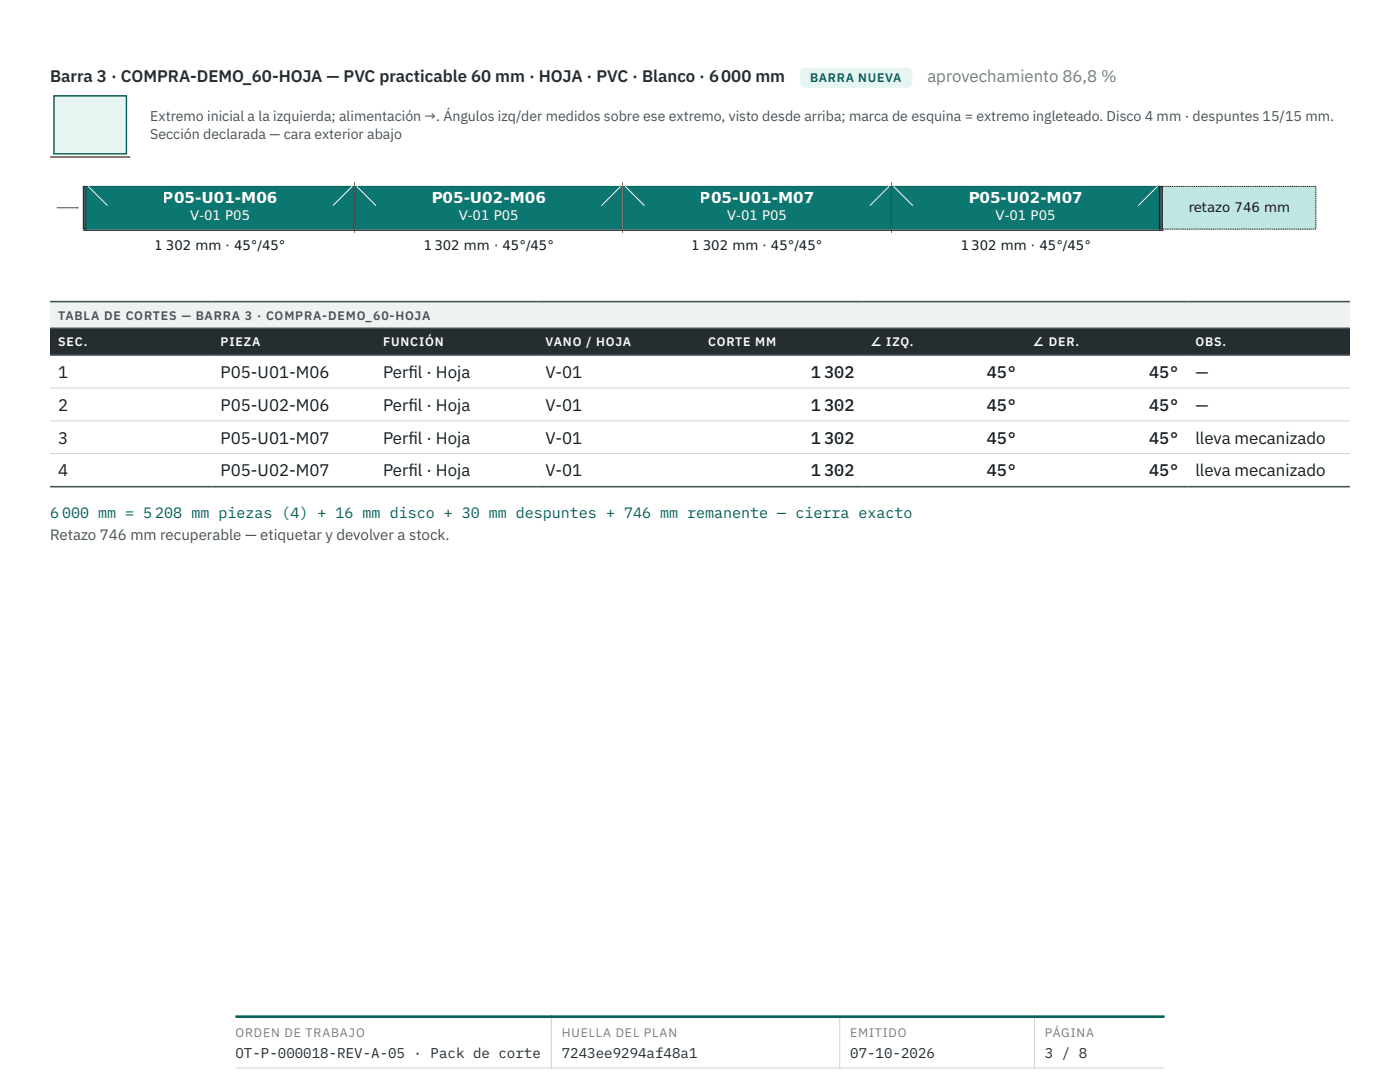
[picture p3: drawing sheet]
<svg xmlns="http://www.w3.org/2000/svg" width="279mm" height="216mm" viewBox="0 0 279 216" stroke-linecap="round" stroke-linejoin="round" font-family="sans-serif">
<defs><g id="words">
<text font-size="3.4" fill="#252d31" x="10" y="16.4">Barra 3 · COMPRA-DEMO_60-HOJA — PVC practicable 60 mm · HOJA · PVC · Blanco · 6 000 mm</text>
<text font-size="3.4" fill="#727d82" x="185.1" y="16.4">aprovechamiento 86,8 %</text>
<g font-size="3.4" fill="#161c1f">
<text x="11.6" y="75.4">1</text>
<text x="44" y="75.4">P05-U01-M06</text>
<text x="76.5" y="75.4">Perf</text>
<text x="81.5" y="75.4">il · Hoja</text>
<text x="108.9" y="75.4">V-01</text>
<text x="161.8" y="75.4">1 302</text>
<text x="196.9" y="75.4">45°</text>
<text x="229.3" y="75.4">45°</text>
<text x="238.6" y="75.4">—</text>
<text x="11.6" y="82">2</text>
<text x="44" y="82">P05-U02-M06</text>
<text x="76.5" y="82">Perf</text>
<text x="81.5" y="82">il · Hoja</text>
<text x="108.9" y="82">V-01</text>
<text x="161.8" y="82">1 302</text>
<text x="196.9" y="82">45°</text>
<text x="229.3" y="82">45°</text>
<text x="238.6" y="82">—</text>
<text x="11.6" y="88.5">3</text>
<text x="44" y="88.5">P05-U01-M07</text>
<text x="76.5" y="88.5">Perf</text>
<text x="81.5" y="88.5">il · Hoja</text>
<text x="108.9" y="88.5">V-01</text>
<text x="161.8" y="88.5">1 302</text>
<text x="196.9" y="88.5">45°</text>
<text x="229.3" y="88.5">45°</text>
<text x="238.6" y="88.5">lleva mecanizado</text>
<text x="11.6" y="95">4</text>
<text x="44" y="95">P05-U02-M07</text>
<text x="76.5" y="95">Perf</text>
<text x="81.5" y="95">il · Hoja</text>
<text x="108.9" y="95">V-01</text>
<text x="161.8" y="95">1 302</text>
<text x="196.9" y="95">45°</text>
<text x="229.3" y="95">45°</text>
<text x="238.6" y="95">lleva mecanizado</text>
</g>
<g font-size="3" fill="#fcfdfc">
<text x="32.5" y="40.4">P05-U01-M06</text>
<text x="86.1" y="40.4">P05-U02-M06</text>
<text x="139.7" y="40.4">P05-U01-M07</text>
<text x="193.3" y="40.4">P05-U02-M07</text>
</g>
<text font-size="3" fill="#075f5a" x="10" y="103.3">6 000 mm = 5 208 mm piezas (4) + 16 mm disco + 30 mm despuntes + 746 mm remanente — cierra exacto</text>
<text font-size="3" fill="#465158" x="10" y="107.8">Retazo 746 mm recuperable — etiquetar y devolver a stock.</text>
<g font-size="2.8" fill="#465158">
<text x="30" y="24.1">Extremo inicial a la izquierda; alimentación →. Ángulos izq/der medidos sobre ese extremo, visto desde arriba; marca de esquina = extremo ingleteado. Disco 4 mm · despuntes 15/15 mm.</text>
<text x="30" y="27.8">Sección declarada — cara exterior abajo</text>
</g>
<g font-size="2.8" fill="#252d31">
<text x="47" y="211">OT-P-000018-REV-A-05 · Pack de corte</text>
<text x="112.1" y="211">7243ee9294af48a1</text>
<text x="169.7" y="211">07-10-2026</text>
<text x="208.5" y="211">3 / 8</text>
</g>
<g font-size="2.7" fill="#fcfdfc">
<text x="38" y="43.8">V-01 P05</text>
<text x="91.5" y="43.8">V-01 P05</text>
<text x="145.1" y="43.8">V-01 P05</text>
<text x="198.7" y="43.8">V-01 P05</text>
</g>
<g font-size="2.7" fill="#161c1f">
<text x="237.2" y="42.3">retazo 746 mm</text>
<text x="30.9" y="50">1</text>
<text x="33.1" y="50">302 mm · 45°/45°</text>
<text x="84.5" y="50">1</text>
<text x="86.7" y="50">302 mm · 45°/45°</text>
<text x="138.1" y="50">1</text>
<text x="140.3" y="50">302 mm · 45°/45°</text>
<text x="191.6" y="50">1</text>
<text x="193.8" y="50">302 mm · 45°/45°</text>
</g>
<text font-size="2.5" fill="#075f5a" x="161.7" y="16.4">BARRA NUEVA</text>
<text font-size="2.5" fill="#465158" x="11.6" y="63.8">TABLA DE CORTES — BARRA 3 · COMPRA-DEMO_60-HOJA</text>
<g font-size="2.5" fill="#fcfdfc">
<text x="11.6" y="69.1">SEC.</text>
<text x="44" y="69.1">PIEZA</text>
<text x="76.5" y="69.1">FUNCIÓN</text>
<text x="108.9" y="69.1">VANO / HOJA</text>
<text x="141.3" y="69.1">CORTE MM</text>
<text x="173.7" y="69.1">∠ IZQ.</text>
<text x="206.1" y="69.1">∠ DER.</text>
<text x="238.6" y="69.1">OBS.</text>
</g>
<g font-size="2.5" fill="#727d82">
<text x="47" y="206.9">ORDEN DE TRABAJO</text>
<text x="112.1" y="206.9">HUELLA DEL PLAN</text>
<text x="169.7" y="206.9">EMITIDO</text>
<text x="208.5" y="206.9">PÁGINA</text>
</g>
</g></defs>
<path d="M159.7 13.5h22.4v4h-22.4z" fill="#e6f4f2"/>
<path d="M10 60.2h259.4v5.3h-259.4z" fill="#eef3f2"/>
<g fill="#252d31">
<path d="M10 65.5h32.4v5.3h-32.4z"/>
<path d="M42.4 65.5h32.5v5.3h-32.5z"/>
<path d="M74.9 65.5h32.4v5.3h-32.4z"/>
<path d="M107.3 65.5h32.4v5.3h-32.4z"/>
<path d="M139.7 65.5h32.4v5.3h-32.4z"/>
<path d="M172.1 65.5h32.5v5.3h-32.5z"/>
<path d="M204.5 65.5h32.5v5.3h-32.5z"/>
<path d="M237 65.5h32.4v5.3h-32.4z"/>
</g>
<path d="M10 77.4h259.4M10 84h259.4M10 90.5h259.4" fill="none" stroke="#cdd5d6" stroke-width=".2"/>
<path d="M10 60.2h259.4M10 65.5h259.4M10 70.8h259.4M10 97.1h259.4" fill="none" stroke="#465158" stroke-width=".32"/>
<path d="M10.8 19.1h14.4v11.6h-14.4z" fill="#e6f4f2" stroke="#075f5a" stroke-width=".29"/>
<path d="M10 31.5h16z" fill="#000" stroke="#b25e09" stroke-width=".58"/>
<path d="M16.6 37.2h.6v8.5h-.6z" fill="#465158" stroke="#161c1f" stroke-width=".2"/>
<path d="M11.3 41.5h4.3z" fill="#000" stroke="#465158" stroke-width=".2"/>
<path d="M15.3 41.3l.4 .2-.4 .1z" fill="#465158"/>
<path d="M17.2 37.2h53.5v8.5h-53.5z" fill="#0b7770" stroke="#075f5a" stroke-width=".2"/>
<path d="M17.6 37.2l3.9 3.8zM70.3 37.2l-3.9 3.8z" fill="#000" stroke="#fcfdfc" stroke-width=".2"/>
<path d="M70.7 36.4v10.1" fill="none" stroke="#e56a32" stroke-width=".2"/>
<path d="M70.8 37.2h53.4v8.5h-53.4z" fill="#0b7770" stroke="#075f5a" stroke-width=".2"/>
<path d="M71.2 37.2l3.8 3.8zM120 41l3.9-3.8z" fill="#000" stroke="#fcfdfc" stroke-width=".2"/>
<path d="M124.3 36.4v10.1" fill="none" stroke="#e56a32" stroke-width=".2"/>
<path d="M124.4 37.2h53.4v8.5h-53.4z" fill="#0b7770" stroke="#075f5a" stroke-width=".2"/>
<path d="M124.8 37.2l3.8 3.8zM173.6 41l3.8-3.8z" fill="#000" stroke="#fcfdfc" stroke-width=".2"/>
<path d="M177.9 36.4v10.1" fill="none" stroke="#e56a32" stroke-width=".2"/>
<path d="M178 37.2h53.4v8.5h-53.4z" fill="#0b7770" stroke="#075f5a" stroke-width=".2"/>
<path d="M178.4 37.2l3.8 3.8zM231 37.2l-3.8 3.8z" fill="#000" stroke="#fcfdfc" stroke-width=".2"/>
<path d="M231.4 37.2h.6v8.5h-.6z" fill="#465158" stroke="#161c1f" stroke-width=".2"/>
<path d="M232 37.2h30.6v8.5h-30.6z" fill="#bfe6e0" stroke="#161c1f" stroke-width=".2" stroke-dasharray=".2 .1" stroke-linecap="butt"/>
<path d="M16.6 46h215.6z" fill="#000" stroke="#161c1f" stroke-width=".2"/>
<path d="M47 213.1h185.4M110 202.6v10.6M167.6 202.6v10.6M206.4 202.6v10.6" fill="none" stroke="#cdd5d6" stroke-width=".2"/>
<path d="M47 202.9h185.4" fill="none" stroke="#075f5a" stroke-width=".53"/>
<use href="#words"/>
</svg>
